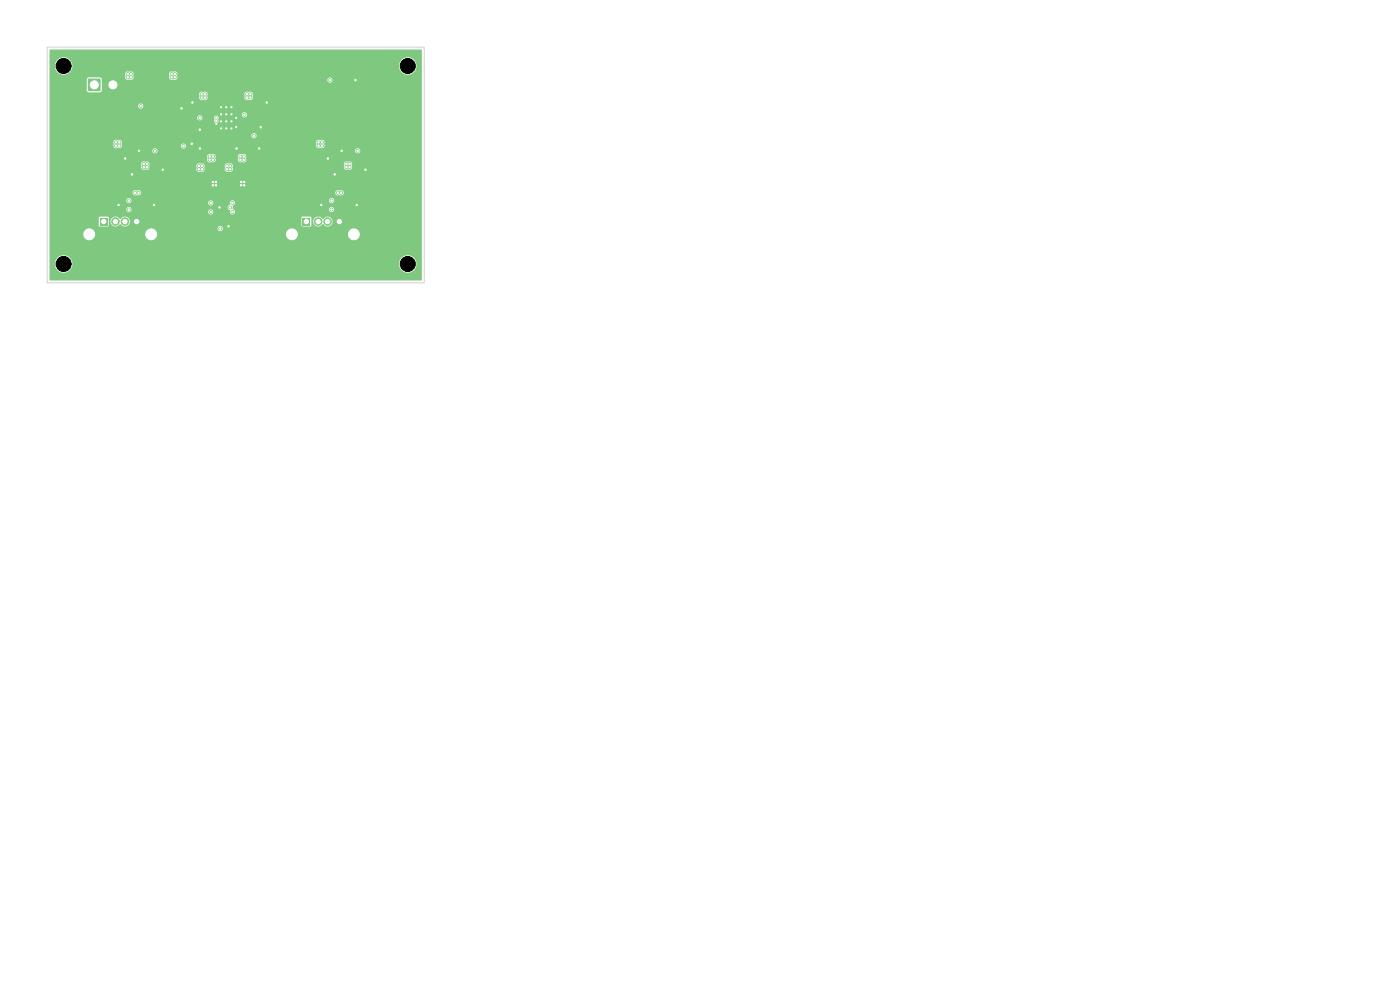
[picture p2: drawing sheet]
<svg xmlns="http://www.w3.org/2000/svg" width="297mm" height="210mm" viewBox="0 0 297 210" stroke-linecap="round" stroke-linejoin="round" font-family="sans-serif">
<path d="M21.2 46.2h1.6v1.6h-1.6z" fill="#7fc87f"/>
<g fill="#7fc87f" stroke="#7fc87f" stroke-width=".21">
<circle cx="24.5" cy="47" r=".8"/>
<circle cx="26.5" cy="47" r=".8"/>
<circle cx="29" cy="47" r=".8"/>
<circle cx="18.9" cy="49.7" r="1.75"/>
<circle cx="32.1" cy="49.7" r="1.75"/>
</g>
<path d="M18.7 16.7h2.6v2.6h-2.6z" fill="#7fc87f"/>
<circle cx="24" cy="18" r="1.35" fill="#7fc87f" stroke="#7fc87f" stroke-width=".21"/>
<path d="M64.2 46.2h1.6v1.6h-1.6z" fill="#7fc87f"/>
<g fill="#7fc87f" stroke="#7fc87f" stroke-width=".21">
<circle cx="67.5" cy="47" r=".8"/>
<circle cx="69.5" cy="47" r=".8"/>
<circle cx="72" cy="47" r=".8"/>
<circle cx="61.9" cy="49.7" r="1.75"/>
<circle cx="75.1" cy="49.7" r="1.75"/>
<circle cx="42.9" cy="35.2" r=".3"/>
<circle cx="25.3" cy="30.9" r=".3"/>
<circle cx="44.5" cy="33.2" r=".3"/>
<circle cx="32.9" cy="32" r=".3"/>
<circle cx="25.3" cy="30.2" r=".3"/>
<circle cx="45.2" cy="33.2" r=".3"/>
<circle cx="48.2" cy="35.2" r=".3"/>
<circle cx="42.4" cy="25" r=".3"/>
<circle cx="67.6" cy="30.2" r=".3"/>
<circle cx="48.9" cy="35.9" r=".3"/>
<circle cx="48.2" cy="35.9" r=".3"/>
<circle cx="45.9" cy="25" r=".22"/>
<circle cx="67.6" cy="30.9" r=".3"/>
<circle cx="68.3" cy="30.2" r=".3"/>
<circle cx="45.2" cy="33.9" r=".3"/>
<circle cx="51" cy="33.9" r=".3"/>
<circle cx="42.2" cy="35.2" r=".3"/>
<circle cx="24.6" cy="30.2" r=".3"/>
<circle cx="24.6" cy="30.9" r=".3"/>
<circle cx="51" cy="33.2" r=".3"/>
<circle cx="42.9" cy="35.9" r=".3"/>
<circle cx="53.9" cy="28.8" r=".3"/>
<circle cx="48.9" cy="35.2" r=".3"/>
<circle cx="51.7" cy="33.9" r=".3"/>
<circle cx="46.7" cy="48.5" r=".3"/>
<circle cx="75.9" cy="32" r=".3"/>
<circle cx="38.9" cy="31" r=".3"/>
<circle cx="48.8" cy="44" r=".3"/>
<circle cx="68.3" cy="30.9" r=".3"/>
<circle cx="51.7" cy="33.2" r=".3"/>
<circle cx="42.2" cy="35.9" r=".3"/>
<circle cx="44.5" cy="33.9" r=".3"/>
<circle cx="48" cy="24.2" r=".22"/>
<circle cx="29.5" cy="32" r=".3"/>
<circle cx="48" cy="25.7" r=".22"/>
<circle cx="40.8" cy="21.8" r=".3"/>
<circle cx="71" cy="37" r=".3"/>
<circle cx="45.2" cy="38.6" r=".3"/>
<circle cx="45.8" cy="38.6" r=".3"/>
<circle cx="75.7" cy="43.5" r=".3"/>
<circle cx="56.6" cy="21.8" r=".3"/>
<circle cx="48" cy="27.2" r=".22"/>
<circle cx="50.2" cy="31.5" r=".3"/>
<circle cx="51.8" cy="38.6" r=".3"/>
<circle cx="25.1" cy="43.5" r=".3"/>
<circle cx="32.7" cy="43.5" r=".3"/>
<circle cx="48" cy="22.7" r=".22"/>
<circle cx="28" cy="37" r=".3"/>
<circle cx="46.9" cy="27.2" r=".22"/>
<circle cx="34.5" cy="36" r=".3"/>
<circle cx="50.1" cy="25" r=".23"/>
<circle cx="46.9" cy="22.7" r=".22"/>
<circle cx="45.2" cy="39.3" r=".3"/>
<circle cx="42.4" cy="31.5" r=".3"/>
<circle cx="72.5" cy="32" r=".3"/>
<circle cx="69.6" cy="33.6" r=".3"/>
<circle cx="68.1" cy="43.5" r=".3"/>
<circle cx="40.7" cy="30.5" r=".3"/>
<circle cx="49.1" cy="24.3" r=".22"/>
<circle cx="42.4" cy="27.5" r=".3"/>
<circle cx="46.9" cy="25.7" r=".22"/>
<circle cx="46.9" cy="24.2" r=".22"/>
<circle cx="55.3" cy="27" r=".3"/>
<circle cx="45.8" cy="39.3" r=".3"/>
<circle cx="51.2" cy="39.3" r=".3"/>
<circle cx="49.1" cy="25.8" r=".23"/>
<circle cx="48.5" cy="48" r=".3"/>
<circle cx="51.8" cy="39.3" r=".3"/>
<circle cx="75.4" cy="17" r=".3"/>
<circle cx="55" cy="31.5" r=".3"/>
<circle cx="46.6" cy="44" r=".3"/>
<circle cx="38.5" cy="23" r=".3"/>
<circle cx="50.1" cy="27" r=".22"/>
<circle cx="49.1" cy="22.8" r=".23"/>
<circle cx="49.1" cy="27.3" r=".22"/>
<circle cx="77.5" cy="36" r=".3"/>
<circle cx="45.9" cy="26.3" r=".22"/>
<circle cx="26.5" cy="33.6" r=".3"/>
<circle cx="51.2" cy="38.6" r=".3"/>
<circle cx="30.5" cy="34.8" r=".3"/>
<circle cx="30.5" cy="35.5" r=".3"/>
<circle cx="31.2" cy="35.5" r=".3"/>
<circle cx="28.7" cy="40.9" r=".3"/>
<circle cx="29.4" cy="40.9" r=".3"/>
<circle cx="31.2" cy="34.8" r=".3"/>
<circle cx="49.3" cy="45" r=".3"/>
<circle cx="70.3" cy="42.6" r=".3"/>
<circle cx="70.3" cy="44.5" r=".3"/>
<circle cx="44.7" cy="45" r=".3"/>
<circle cx="74.1" cy="35.5" r=".3"/>
<circle cx="74.1" cy="34.8" r=".3"/>
<circle cx="73.5" cy="34.8" r=".3"/>
<circle cx="71.7" cy="40.9" r=".3"/>
<circle cx="73.5" cy="35.5" r=".3"/>
<circle cx="72.4" cy="40.9" r=".3"/>
<circle cx="49.3" cy="43" r=".3"/>
<circle cx="27.3" cy="42.6" r=".3"/>
<circle cx="44.7" cy="43" r=".3"/>
<circle cx="27.3" cy="44.5" r=".3"/>
<circle cx="70" cy="17" r=".3"/>
<circle cx="29.9" cy="22.5" r=".3"/>
<circle cx="52.4" cy="20.7" r=".3"/>
<circle cx="27.1" cy="15.7" r=".3"/>
<circle cx="42.8" cy="20.7" r=".3"/>
<circle cx="43.5" cy="20" r=".3"/>
<circle cx="27.8" cy="15.7" r=".3"/>
<circle cx="53.1" cy="20.7" r=".3"/>
<circle cx="52.4" cy="20" r=".3"/>
<circle cx="43.5" cy="20.7" r=".3"/>
<circle cx="27.1" cy="16.4" r=".3"/>
<circle cx="27.8" cy="16.4" r=".3"/>
<circle cx="42.8" cy="20" r=".3"/>
<circle cx="53.1" cy="20" r=".3"/>
<circle cx="36.4" cy="16.4" r=".3"/>
<circle cx="37.1" cy="15.7" r=".3"/>
<circle cx="37.1" cy="16.4" r=".3"/>
<circle cx="36.4" cy="15.7" r=".3"/>
<circle cx="45.9" cy="25.6" r=".22"/>
<circle cx="51.9" cy="24.3" r=".3"/>
</g>
<path d="M10.5 10.5l79 .1-.1 48.9h-78.8l-.1-3.6h1.1a1.85 1.85 0 0 0 1.9 2 1.85 1.85 0 0 0 1.9-2h69.2v.2a1.85 1.85 0 0 0 2.9 1.5 1.85 1.85 0 0 0 0-3.2 1.85 1.85 0 0 0-2.9 1.5h-69.2l-.1-.3a1.85 1.85 0 0 0-1.9-1.5 1.85 1.85 0 0 0-1.8 1.8h-1.1v-7.5h35.7v.2a.56 .56 0 0 0 .8 .4 .56 .56 0 0 0 0-1 .56 .56 0 0 0-.8 .4h-35.7v-2.2h10.4v1.6l.3 .3 1.7-.1 .2-.2v-.9h.3v.2a1.11 1.11 0 0 0 1 .9 1.11 1.11 0 0 0 1.1-.5 1.07 1.07 0 0 0 1.6 .3 1.07 1.07 0 0 0 .1-1.6h36.7v1.6l.3 .3 1.7-.1 .2-.2v-.9h.3v.2a1.11 1.11 0 0 0 1 .9 1.11 1.11 0 0 0 1.1-.5 1.09 1.09 0 0 0 1.7 .3 1.09 1.09 0 0 0-.1-1.7 1.09 1.09 0 0 0-1.6 .4 1.08 1.08 0 0 0-1.2-.5 1.08 1.08 0 0 0-.9 .9h-.3l-.1-.8-.2-.2h-1.6l-.3 .3h-36.7a1.17 1.17 0 0 0-1.7 .3 1.08 1.08 0 0 0-1.2-.5 1.08 1.08 0 0 0-.9 .9h-.3l-.1-.8-.2-.2h-1.6l-.3 .3h-10.4v-1.8h16.3a.55 .55 0 0 0 .3 .5 .55 .55 0 0 0 .6 0h16.4v.1a.56 .56 0 0 0 .9 .4 .56 .56 0 0 0 0-.9 .56 .56 0 0 0-.9 .4h-16.4l.1-.1a.55 .55 0 0 0-.3-.9h20.8l.1 .4 .4 .3a.58 .58 0 0 0 .2 .9 .58 .58 0 0 0 .8-.4 .58 .58 0 0 0-.5-.7h20.5v.1a.56 .56 0 0 0 .8 .4 .56 .56 0 0 0 0-.9 .56 .56 0 0 0-.8 .4l-20.5-.1a.96 .96 0 0 1 .5-1 .58 .58 0 0 0-.6-.8 .58 .58 0 0 0-.4 .9l-.3 .2-.2 .3h-20.9a.55 .55 0 0 0-.6 .5h-16.3v-1.9h16.3v.1a.55 .55 0 0 0 .9 .4h16.4v.1a.56 .56 0 0 0 .9 .4 .56 .56 0 0 0 0-.9 .56 .56 0 0 0-.9 .4h-16.4l.2-.5h41.9a.56 .56 0 0 0 .7 .6 .56 .56 0 0 0 .3-.9 .56 .56 0 0 0-1 .1v.2h-41.9a.56 .56 0 0 0-.6-.5 .56 .56 0 0 0-.5 .5h-16.3v-1.7h17.6v.2a.62 .62 0 0 0 1 .4 .55 .55 0 0 0 .6 0 .55 .55 0 0 0 .2-.6h41.2v.2a.62 .62 0 0 0 1 .4 .57 .57 0 0 0 .8-.6 .57 .57 0 0 0-.9-.4h-.2a.55 .55 0 0 0-.7 .4h-41.2v-.1a.91 .91 0 0 0-1-.3l-.6 .1-.2 .3h-17.6v-6.1h19.4l.1 .3a.7 .7 0 0 0 .1 .8 .7 .7 0 0 0 .8 .2 .57 .57 0 0 0 .7-.2 .57 .57 0 0 0 0-.7h10l.1 .4a.66 .66 0 0 0 .1 .8 .66 .66 0 0 0 .8 .1 .6 .6 0 0 0 .7-.2 .6 .6 0 0 0 0-.7l.1-.4h4.2l.2 .5a.59 .59 0 0 0 0 .7 .59 .59 0 0 0 .8 .1 .59 .59 0 0 0 .7-.2 .59 .59 0 0 0 0-.7l.1-.4-.3-.4h23.8l.1 .3a.71 .71 0 0 0 .1 .8 .71 .71 0 0 0 .8 .2 .65 .65 0 0 0 .7-.3 .65 .65 0 0 0 .1-.7 .65 .65 0 0 0-.3-.7 .65 .65 0 0 0-.7 0h-.4l-.4 .4-24.8-.1-.2 .2-.3 .3h-4.2a.9 .9 0 0 0-1.1-.4 .55 .55 0 0 0-.7 .4h-10a.59 .59 0 0 0-.1-.7 .59 .59 0 0 0-.7-.1h-.2a.55 .55 0 0 0-.7 .4h-19.4v-1.6h33.4l.1 .5a.59 .59 0 0 0 .2 .7 .59 .59 0 0 0 .7 .1 .59 .59 0 0 0 .7-.2 .59 .59 0 0 0 .1-.7l.1-.4h4.6l.2 .5a.59 .59 0 0 0 0 .7 .59 .59 0 0 0 .8 .1 .59 .59 0 0 0 .7-.2 .59 .59 0 0 0 .1-.7 .59 .59 0 0 0-.2-.7 .59 .59 0 0 0-.7-.1h-.2a.55 .55 0 0 0-.7 .4h-4.6l-.1-.1a.91 .91 0 0 0-1-.3l-.5 .1-.3 .3h-33.4v-1.2h21.8a.56 .56 0 0 0 .6 .7 .56 .56 0 0 0 .5-.7h41.9v.2a.56 .56 0 0 0 .9 .4 .56 .56 0 0 0 0-1 .56 .56 0 0 0-.9 .4h-41.9l-.1-.2a.56 .56 0 0 0-.6-.2 .56 .56 0 0 0-.4 .4h-21.8v-1.8h13.5l.1 .4a.62 .62 0 0 0 .1 .8 .62 .62 0 0 0 .8 .1 .55 .55 0 0 0 .9-.5h12.5v.2a.56 .56 0 0 0 .8 .4 .56 .56 0 0 0 0-1 .56 .56 0 0 0-.8 .4h-12.5l-.2-.4 .2-.4h41.1l.1 .6a.59 .59 0 0 0 .2 .7 .59 .59 0 0 0 .7 0 .59 .59 0 0 0 .7-.2 .59 .59 0 0 0 .1-.7 .59 .59 0 0 0-.2-.7 .59 .59 0 0 0-.7-.1h-.2a.55 .55 0 0 0-.7 .4h-41.1l-.1-.1a.91 .91 0 0 0-1-.3l-.5 .1-.3 .3h-13.5v-1.4h42.8a.56 .56 0 0 0 .7 .6 .56 .56 0 0 0 .3-.9 .56 .56 0 0 0-.9 .2l-.1 .1h-42.8v-3.8h31.3a.55 .55 0 0 0 .6 .7 .55 .55 0 0 0 .5-.7h2.5l.1 .4a.52 .52 0 0 0 0 .7 .52 .52 0 0 0 .8 0 .52 .52 0 0 0 0-.7 .48 .48 0 0 0-.2-.7 .48 .48 0 0 0-.7 .3h-2.5a.56 .56 0 0 0-.5-.5 .56 .56 0 0 0-.6 .5h-31.3v-.6h40.8v.1a.56 .56 0 0 0 .8 .4 .56 .56 0 0 0 0-.9 .56 .56 0 0 0-.8 .4h-40.8v-1.9h18.8v.2a.56 .56 0 0 0 .9 .4 .56 .56 0 0 0 0-1 .56 .56 0 0 0-.9 .4h-18.8v-2.5h31.7l.1 .4a.62 .62 0 0 0 .1 .8 .62 .62 0 0 0 .8 .1 .59 .59 0 0 0 .7-.2 .59 .59 0 0 0 .1-.7l.1-.4h7.7l.2 .5a.59 .59 0 0 0 0 .7 .59 .59 0 0 0 .8 .1 .59 .59 0 0 0 .7-.2 .59 .59 0 0 0 .1-.7 .59 .59 0 0 0-.2-.7 .59 .59 0 0 0-.7-.1h-.2a.55 .55 0 0 0-.7 .4h-7.7l-.1-.1a.91 .91 0 0 0-1-.3l-.5 .1-.3 .3h-31.7v-3h7.9v2.2l.3 .4 2.5 .1 .4-.4v-2.4l-.4-.4h-2.4l-.4 .5h-7.9v-3h1.1a1.85 1.85 0 0 0 2.8 1.7h12.1l.1 .4a.62 .62 0 0 0 .1 .8 .62 .62 0 0 0 .8 .1 .59 .59 0 0 0 .7-.2 .59 .59 0 0 0 .1-.7l.1-.4h7.4l.1 .6a.59 .59 0 0 0 .2 .7 .59 .59 0 0 0 .7 0h32.6v.2a.56 .56 0 0 0 .9 .4 .56 .56 0 0 0 0-1 .56 .56 0 0 0-.9 .4h-32.1a.62 .62 0 0 0 .3-.9 .59 .59 0 0 0-.2-.7 .59 .59 0 0 0-.7-.1h-.2a.55 .55 0 0 0-.7 .4h-7.4l-.1-.1a.91 .91 0 0 0-1-.3h-.4l-.4 .4h-12.1a1.84 1.84 0 0 0 1-1.7h69.2v.2a1.85 1.85 0 0 0 2.9 1.5 1.85 1.85 0 0 0 0-3.2 1.85 1.85 0 0 0-2.9 1.5h-69.2l-.1-.3a1.85 1.85 0 0 0-1.9-1.5 1.85 1.85 0 0 0-1.8 1.8h-1.1z" fill="#7fc87f"/>
<path d="M10 10h80v50h-80z" fill="none" stroke="#d0d2cd" stroke-width=".21"/>
<g fill="#fff" stroke="#fff" stroke-width=".21">
<circle cx="42.8" cy="35.2" r=".15"/>
<circle cx="25.3" cy="30.9" r=".15"/>
<circle cx="44.5" cy="33.2" r=".15"/>
<circle cx="32.9" cy="32" r=".15"/>
<circle cx="25.3" cy="30.2" r=".15"/>
<circle cx="45.2" cy="33.2" r=".15"/>
<circle cx="48.2" cy="35.2" r=".15"/>
<circle cx="42.4" cy="25" r=".15"/>
<circle cx="67.6" cy="30.2" r=".15"/>
<circle cx="48.8" cy="35.9" r=".15"/>
<circle cx="48.2" cy="35.9" r=".15"/>
<circle cx="45.9" cy="25" r=".12"/>
<circle cx="67.6" cy="30.9" r=".15"/>
<circle cx="68.3" cy="30.2" r=".15"/>
<circle cx="45.2" cy="33.9" r=".15"/>
<circle cx="51" cy="33.9" r=".15"/>
<circle cx="42.2" cy="35.2" r=".15"/>
<circle cx="24.6" cy="30.2" r=".15"/>
<circle cx="24.6" cy="30.9" r=".15"/>
<circle cx="51" cy="33.2" r=".15"/>
<circle cx="42.8" cy="35.9" r=".15"/>
<circle cx="53.9" cy="28.8" r=".15"/>
<circle cx="48.8" cy="35.2" r=".15"/>
<circle cx="51.7" cy="33.9" r=".15"/>
<circle cx="46.7" cy="48.5" r=".15"/>
<circle cx="75.9" cy="32" r=".15"/>
<circle cx="38.9" cy="31" r=".15"/>
<circle cx="48.8" cy="44" r=".15"/>
<circle cx="68.3" cy="30.9" r=".15"/>
<circle cx="51.7" cy="33.2" r=".15"/>
<circle cx="42.2" cy="35.9" r=".15"/>
<circle cx="44.5" cy="33.9" r=".15"/>
<circle cx="48" cy="24.2" r=".13"/>
<circle cx="29.5" cy="32" r=".15"/>
<circle cx="48" cy="25.8" r=".13"/>
<circle cx="40.8" cy="21.7" r=".15"/>
<circle cx="71" cy="37" r=".15"/>
<circle cx="45.1" cy="38.6" r=".15"/>
<circle cx="45.8" cy="38.6" r=".15"/>
<circle cx="75.7" cy="43.5" r=".15"/>
<circle cx="56.6" cy="21.7" r=".15"/>
<circle cx="48" cy="27.2" r=".13"/>
<circle cx="50.2" cy="31.5" r=".15"/>
<circle cx="51.8" cy="38.6" r=".15"/>
<circle cx="25.2" cy="43.5" r=".15"/>
<circle cx="32.7" cy="43.5" r=".15"/>
<circle cx="48" cy="22.8" r=".12"/>
<circle cx="28" cy="37" r=".15"/>
<circle cx="46.9" cy="27.2" r=".12"/>
<circle cx="34.5" cy="36" r=".15"/>
<circle cx="50.1" cy="25" r=".12"/>
<circle cx="46.9" cy="22.7" r=".12"/>
<circle cx="45.1" cy="39.3" r=".15"/>
<circle cx="42.4" cy="31.5" r=".15"/>
<circle cx="72.5" cy="32" r=".15"/>
<circle cx="69.5" cy="33.6" r=".15"/>
<circle cx="68.2" cy="43.5" r=".15"/>
<circle cx="40.7" cy="30.5" r=".15"/>
<circle cx="49.1" cy="24.2" r=".13"/>
<circle cx="42.4" cy="27.5" r=".15"/>
<circle cx="46.9" cy="25.8" r=".12"/>
<circle cx="46.9" cy="24.2" r=".12"/>
<circle cx="55.3" cy="27" r=".15"/>
<circle cx="45.8" cy="39.3" r=".15"/>
<circle cx="51.1" cy="39.3" r=".15"/>
<circle cx="49.1" cy="25.8" r=".12"/>
<circle cx="48.5" cy="48" r=".15"/>
<circle cx="51.8" cy="39.3" r=".15"/>
<circle cx="75.4" cy="17" r=".15"/>
<circle cx="55" cy="31.5" r=".15"/>
<circle cx="46.6" cy="44" r=".15"/>
<circle cx="38.5" cy="23" r=".15"/>
<circle cx="50.1" cy="26.9" r=".12"/>
<circle cx="49.1" cy="22.8" r=".12"/>
<circle cx="49.1" cy="27.2" r=".13"/>
<circle cx="77.5" cy="36" r=".15"/>
<circle cx="45.9" cy="26.3" r=".12"/>
<circle cx="26.5" cy="33.6" r=".15"/>
<circle cx="51.1" cy="38.6" r=".15"/>
<circle cx="30.5" cy="34.8" r=".15"/>
<circle cx="30.5" cy="35.4" r=".15"/>
<circle cx="31.1" cy="35.4" r=".15"/>
<circle cx="28.7" cy="40.9" r=".15"/>
<circle cx="29.4" cy="40.9" r=".15"/>
<circle cx="31.1" cy="34.8" r=".15"/>
<circle cx="49.3" cy="44.9" r=".15"/>
<circle cx="70.4" cy="42.5" r=".15"/>
<circle cx="70.4" cy="44.4" r=".15"/>
<circle cx="44.7" cy="44.9" r=".15"/>
<circle cx="74.2" cy="35.4" r=".15"/>
<circle cx="74.2" cy="34.8" r=".15"/>
<circle cx="73.5" cy="34.8" r=".15"/>
<circle cx="71.7" cy="40.9" r=".15"/>
<circle cx="73.5" cy="35.4" r=".15"/>
<circle cx="72.4" cy="40.9" r=".15"/>
<circle cx="49.3" cy="43.1" r=".15"/>
<circle cx="27.4" cy="42.5" r=".15"/>
<circle cx="44.7" cy="43.1" r=".15"/>
<circle cx="27.4" cy="44.4" r=".15"/>
<circle cx="70" cy="17" r=".15"/>
<circle cx="29.9" cy="22.5" r=".15"/>
<circle cx="52.4" cy="20.7" r=".15"/>
<circle cx="27.1" cy="15.7" r=".15"/>
<circle cx="42.8" cy="20.7" r=".15"/>
<circle cx="43.5" cy="20" r=".15"/>
<circle cx="27.8" cy="15.7" r=".15"/>
<circle cx="53.1" cy="20.7" r=".15"/>
<circle cx="52.4" cy="20" r=".15"/>
<circle cx="43.5" cy="20.7" r=".15"/>
<circle cx="27.1" cy="16.4" r=".15"/>
<circle cx="27.8" cy="16.4" r=".15"/>
<circle cx="42.8" cy="20" r=".15"/>
<circle cx="53.1" cy="20" r=".15"/>
<circle cx="36.4" cy="16.4" r=".15"/>
<circle cx="37.1" cy="15.7" r=".15"/>
<circle cx="37.1" cy="16.4" r=".15"/>
<circle cx="36.4" cy="15.7" r=".15"/>
<circle cx="45.9" cy="25.6" r=".12"/>
<circle cx="51.8" cy="24.4" r=".15"/>
<circle cx="22" cy="47" r=".46"/>
<circle cx="24.5" cy="47" r=".46"/>
<circle cx="26.5" cy="47" r=".46"/>
<circle cx="29" cy="47" r=".46"/>
<circle cx="18.9" cy="49.7" r="1.15"/>
<circle cx="32.1" cy="49.7" r="1.15"/>
<circle cx="20" cy="18" r=".85"/>
<circle cx="24" cy="18" r=".85"/>
<circle cx="65" cy="47" r=".46"/>
<circle cx="67.5" cy="47" r=".46"/>
<circle cx="69.5" cy="47" r=".46"/>
<circle cx="72" cy="47" r=".46"/>
<circle cx="61.9" cy="49.7" r="1.15"/>
<circle cx="75.1" cy="49.7" r="1.15"/>
</g>
<g fill="#000" stroke="#000" stroke-width=".21">
<circle cx="13.5" cy="14" r="1.6"/>
<circle cx="86.5" cy="14" r="1.6"/>
<circle cx="13.5" cy="56" r="1.6"/>
<circle cx="86.5" cy="56" r="1.6"/>
</g>
</svg>
